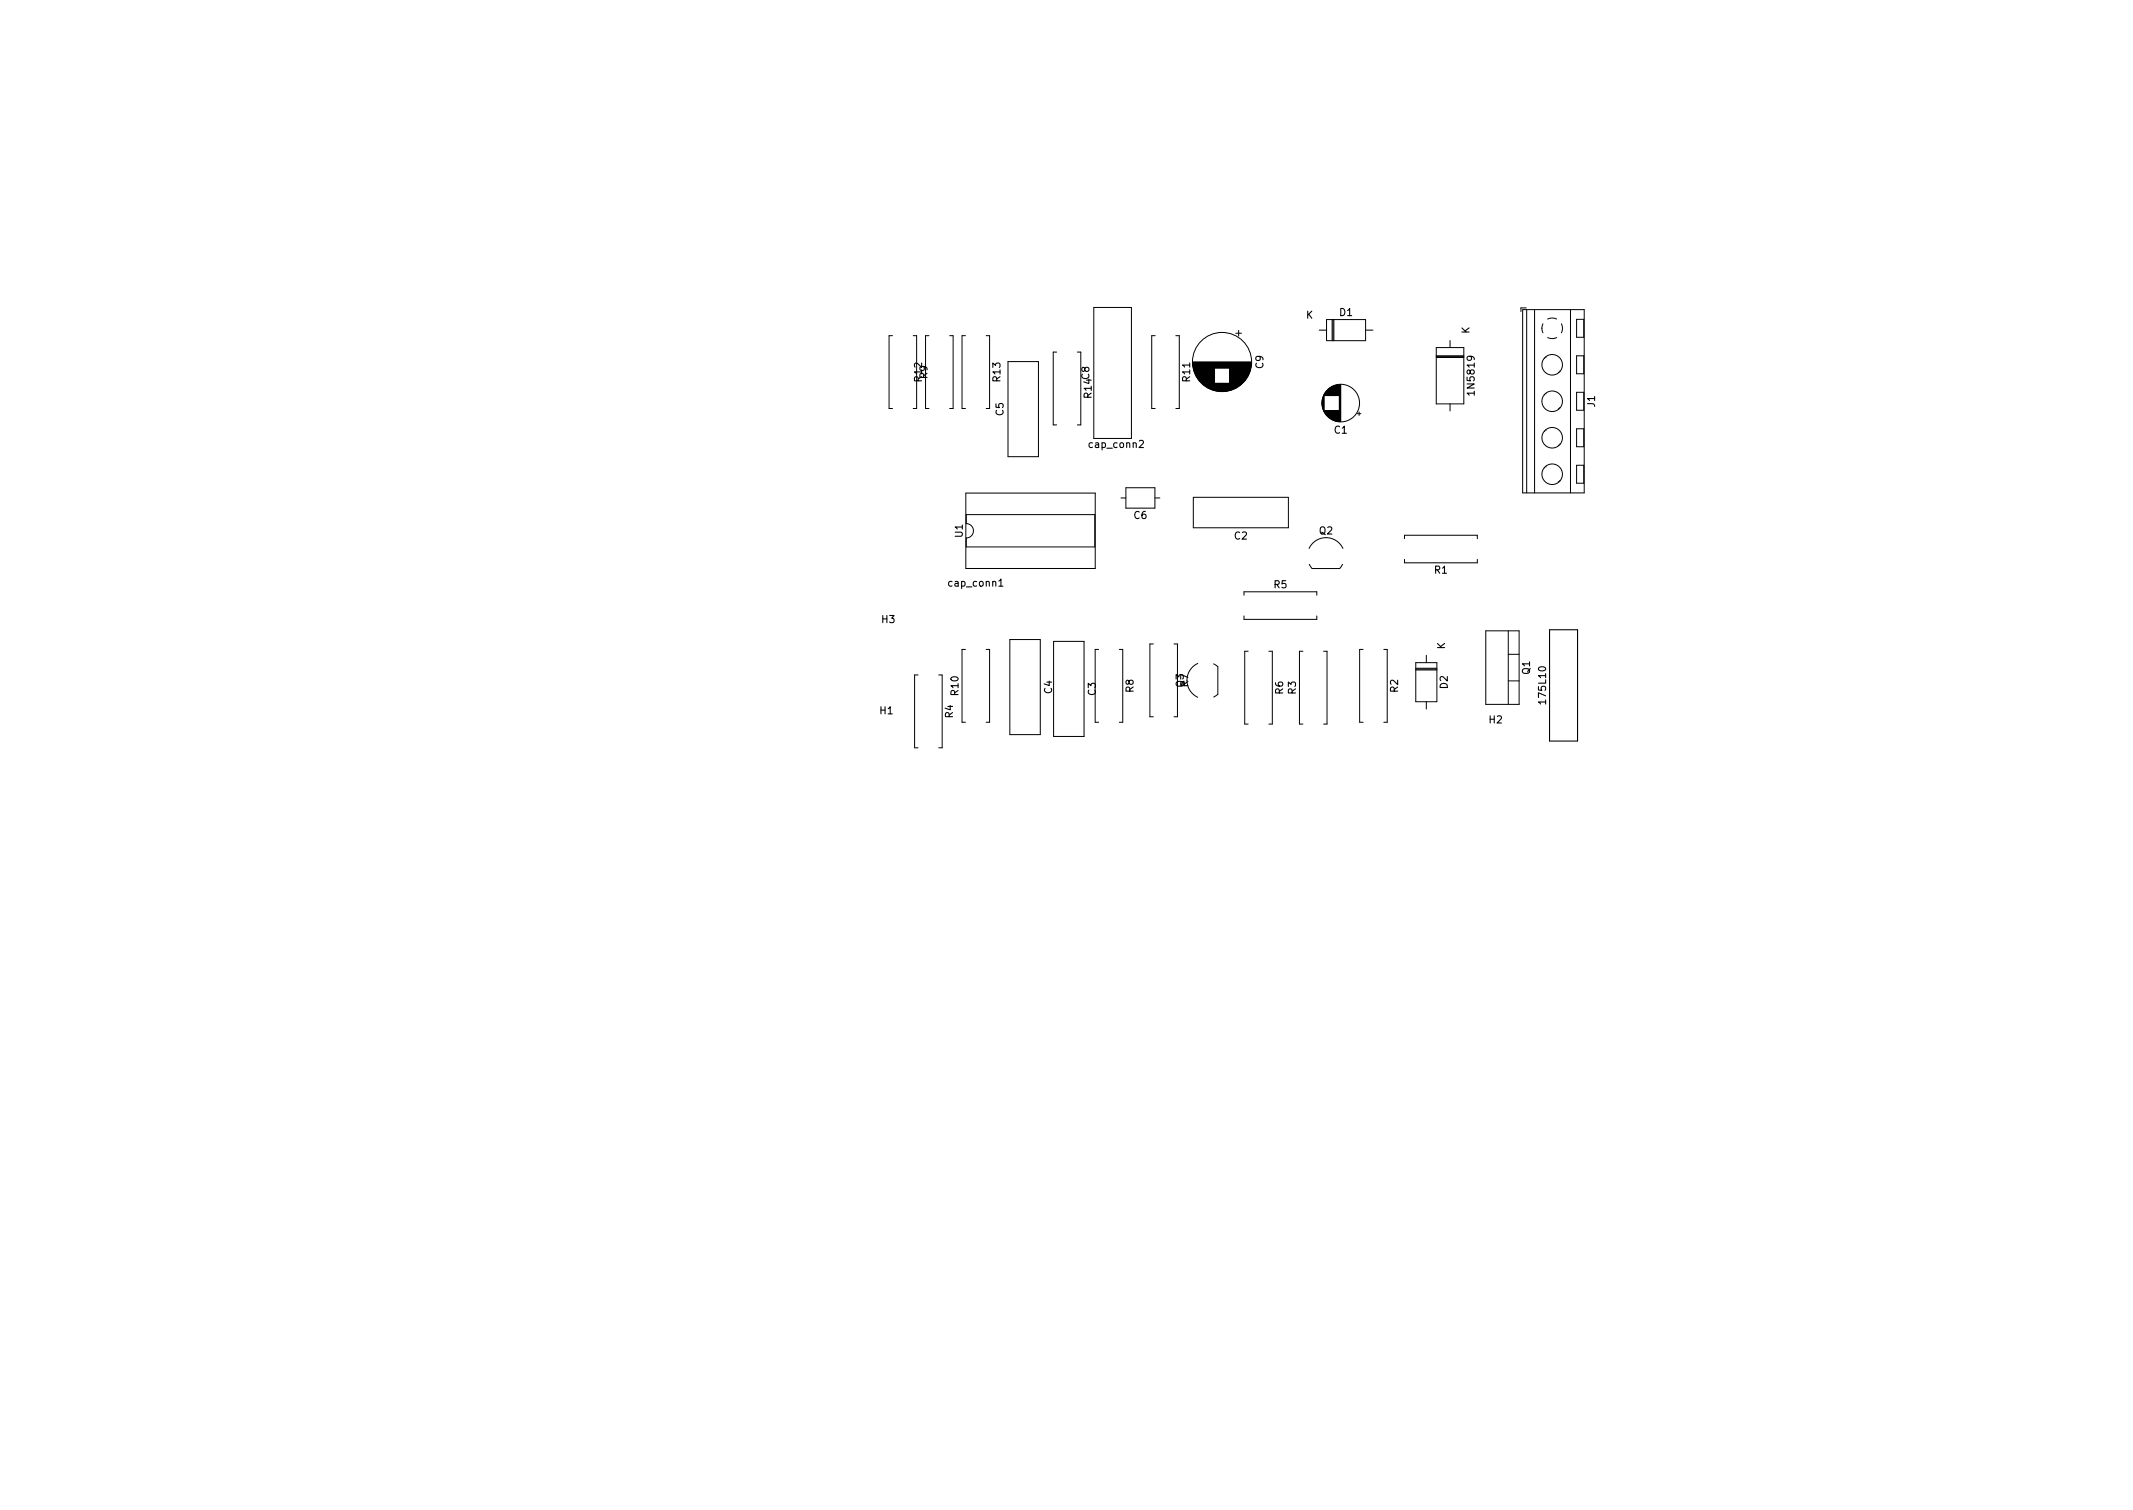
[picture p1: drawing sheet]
<svg xmlns="http://www.w3.org/2000/svg" width="297mm" height="210mm" viewBox="0 0 297 210" stroke-linecap="round" stroke-linejoin="round" font-family="sans-serif">
<defs><g id="words">
<g font-size="1.4">
<text x="181.9" y="44.4">K</text>
<text x="186.6" y="44">D1</text>
<text x="204.6" y="46.5" transform="rotate(-90 204.6 46.5)">K</text>
<text x="128.4" y="53.1" transform="rotate(-90 128.4 53.1)">R12</text>
<text x="129.2" y="52.7" transform="rotate(-90 129.2 52.7)">R9</text>
<text x="139.3" y="53.1" transform="rotate(-90 139.3 53.1)">R13</text>
<text x="165.7" y="53.1" transform="rotate(-90 165.7 53.1)">R11</text>
<text x="175.9" y="51.3" transform="rotate(-90 175.9 51.3)">C9</text>
<text x="139.7" y="57.9" transform="rotate(-90 139.7 57.9)">C5</text>
<text x="152" y="55.4" transform="rotate(-90 152 55.4)">R14C8</text>
<text x="205.4" y="54.8" transform="rotate(-90 205.4 54.8)">1N5819</text>
<text x="222.1" y="56.6" transform="rotate(-90 222.1 56.6)">J1</text>
<text x="151.8" y="62.4">cap_conn2</text>
<text x="185.8" y="60.4">C1</text>
<text x="134.1" y="74.8" transform="rotate(-90 134.1 74.8)">U1</text>
<text x="157.9" y="72.3">C6</text>
<text x="171.9" y="75.1">C2</text>
<text x="183.7" y="74.4">Q2</text>
<text x="132.3" y="81.7">cap_conn1</text>
<text x="177.4" y="81.9">R5</text>
<text x="199.8" y="79.9">R1</text>
<text x="122.8" y="86.7">H3</text>
<text x="164.8" y="95.7" transform="rotate(-90 164.8 95.7)">Q3</text>
<text x="165.5" y="95.6" transform="rotate(-90 165.5 95.6)">R7</text>
<text x="201.2" y="90.4" transform="rotate(-90 201.2 90.4)">K</text>
<text x="201.6" y="95.9" transform="rotate(-90 201.6 95.9)">D2</text>
<text x="213.1" y="93.9" transform="rotate(-90 213.1 93.9)">Q1</text>
<text x="122.6" y="99.4">H1</text>
<text x="132.7" y="99.9" transform="rotate(-90 132.7 99.9)">R4</text>
<text x="133.5" y="96.8" transform="rotate(-90 133.5 96.8)">R10</text>
<text x="146.5" y="96.6" transform="rotate(-90 146.5 96.6)">C4</text>
<text x="152.6" y="96.8" transform="rotate(-90 152.6 96.8)">C3</text>
<text x="157.9" y="96.4" transform="rotate(-90 157.9 96.4)">R8</text>
<text x="178.7" y="96.6" transform="rotate(-90 178.7 96.6)">R6</text>
<text x="180.5" y="96.6" transform="rotate(-90 180.5 96.6)">R3</text>
<text x="194.7" y="96.4" transform="rotate(-90 194.7 96.4)">R2</text>
<text x="207.4" y="100.7">H2</text>
<text x="215.3" y="97.8" transform="rotate(-90 215.3 97.8)">175L10</text>
</g>
</g></defs>
<g fill="none" stroke="#000" stroke-width=".14">
<path d="M124.3 46.7h-.5v10.2h.5M127.2 46.7h.4v10.2h-.4M129.4 46.7h-.5v10.2h.5M132.2 46.7h.5v10.2h-.5M134.5 46.7h-.5v10.2h.5M137.3 46.7h.5v10.2h-.5M140.4 50.4h4.2v13.2h-4.2zM147.2 49h-.5v10.2h.5M150 49h.5v10.2h-.5M152.3 42.8h5.3v18.3h-5.3zM160.9 46.7h-.5v10.2h.5M163.7 46.7h.5v10.2h-.5"/>
<path d="M166.1 50.4h8.2M166.1 50.5h8.2M166.1 50.6h8.2M166.1 50.7h8.2M166.1 50.7h8.1M166.1 50.8h8.1M166.1 50.9h8.1M166.1 51h8.1M166.2 51h8M166.2 51.1h8M166.2 51.2h8M166.2 51.3h2.9"/>
<path d="M166.2 51.4h2.9M166.2 51.5h2.9M166.3 51.5h2.8M166.3 51.6h2.8M166.3 51.7h2.8M166.3 51.8h2.8M166.4 51.8h2.7M166.4 51.9h2.7M166.4 52h2.7M166.5 52.1h2.6M166.5 52.2h2.6M166.6 52.3h2.5"/>
<path d="M166.6 52.4h2.5M166.7 52.5h2.4M166.7 52.6h2.4M166.8 52.6h2.3M166.8 52.7h2.3M166.8 52.8h2.3M166.9 52.8h2.2M166.9 52.9h2.2M167 52.9h2.1M167 53h2.1M167.1 53h2M167.1 53.1h2"/>
<path d="M167.2 53.2h1.9M167.3 53.3h1.8M167.4 53.4h5.6M167.4 53.4h5.5M167.5 53.5h5.4M167.5 53.5h5.3M167.6 53.6h5.2M167.6 53.6h5.1M167.7 53.6h5M167.7 53.7h4.9M167.8 53.7h4.8M167.8 53.8h4.7"/>
<path d="M167.9 53.8h4.6M168 53.8h4.4M168 53.9h4.3M168.1 53.9h4.2M168.1 54h4.1M168.2 54h3.9M168.3 54h3.8M168.4 54.1h3.6M168.4 54.1h3.5M168.5 54.2h3.3M168.6 54.2h3.1M168.7 54.2h2.9"/>
<path d="M168.8 54.3h2.7M169 54.3h2.4M169.1 54.4h2.2M169.2 54.4h1.9M169.4 54.4h1.5M169.6 54.5h1.1M171.2 51.3h3M171.2 51.4h2.9M171.2 51.5h2.9M171.2 51.6h2.9M171.2 51.7h2.9M171.2 51.7h2.8"/>
<path d="M171.2 51.8h2.8M171.2 51.9h2.8M171.2 52h2.8M171.2 52h2.7M171.2 52.1h2.7M171.2 52.2h2.7M171.2 52.2h2.6M171.2 52.3h2.6M171.2 52.4h2.6M171.2 52.4h2.5M171.2 52.5h2.5M171.2 52.6h2.4"/>
<path d="M171.2 52.7h2.4M171.2 52.7h2.3M171.2 52.8h2.3M171.2 52.9h2.2M171.2 53h2.2M171.2 53h2.1M171.2 53.1h2.1M171.2 53.1h2M171.2 53.2h2M171.2 53.2h1.9M171.2 53.3h1.9M171.2 53.3h1.8"/>
<path d="M172.1 46.4h.8M172.5 46v.8M183.7 46h1M184.1 55.8v.6M184.1 55.6v1M184.2 55.5v1.3M184.2 55.3v1.6M184.3 55.2v1.8M184.3 55.1v2M184.3 55v2.2M184.4 55v2.3M184.4 54.9v.2"/>
<path d="M184.4 57.2v.2M184.5 54.8v.3M184.5 57.2v.2M184.5 54.7v.4M184.5 57.2v.3M184.5 57.2v.4M184.6 54.6v.5M184.6 57.2v.4M184.6 57.2v.5M184.7 54.5v.6M184.7 57.2v.5M184.7 57.2v.6"/>
<path d="M184.7 44.5h5.5v2.9h-5.5zM184.7 54.4v.7M184.8 54.4v.7M184.8 57.2v.7M184.8 54.3v.8M184.9 54.3v.8M184.9 57.2v.8M184.9 54.2v.9M185 54.2v.9M185 57.2v.9M185.1 54.1v1M185.1 57.2v.9"/>
<path d="M185.1 57.2v1M185.2 54v1.1M185.2 57.2v1M185.2 57.2v1.1M185.3 54v1.1M185.3 57.2v1.1M185.3 53.9v1.2M185.4 53.9v1.2M185.4 57.2v1.2M185.5 53.9v1.2M185.5 57.2v1.2M185.5 53.8v1.3"/>
<path d="M185.5 44.5v2.9M185.6 53.8v1.3M185.6 57.2v1.3M185.6 44.5v2.9M185.7 53.8v1.3M185.7 57.2v1.3M185.7 53.7v1.4M185.8 44.5v2.9M185.8 53.7v1.4M185.8 57.2v1.3M185.8 57.2v1.4M185.9 53.7v1.4"/>
<path d="M185.9 57.2v1.4M186 53.6v1.5M186 57.2v1.4M186.1 53.6v1.5M186.1 57.2v1.4M186.2 53.6v1.5M186.2 57.2v1.5M186.3 53.6v1.5M186.3 57.2v1.5M186.4 53.6v1.5M186.4 57.2v1.5M186.5 53.6v1.5"/>
<path d="M186.5 57.2v1.5M186.5 53.6v5.1M186.6 53.6v5.1M186.6 53.5v5.2M186.7 53.5v5.2M189 57.6h.5M189.3 57.4v.5M190.2 46h1M200 48.4h3.8v7.8h-3.8zM200 49.7h3.8M200 49.8h3.8M200 49.5h3.8"/>
<path d="M201.9 47.4v1M201.9 56.2v1M212 43.1h8.6v25.5h-8.6zM212.5 42.9h-.7v.5M212.6 43.1v25.5M213.7 43.1v25.5M214.7 45.7l.2 .6M214.9 45.1l-.2 .6M215.1 49.9h.1M215.1 55h.1M215.2 49.7l.1 .1M215.2 54.8l.1 .1"/>
<path d="M215.2 59.9h.1M215.5 44.4l.7-.1 .6 .1M216.8 47l-.7 .1-.6-.1M217 51.8l.1 .1M217 56.9l.1 .1M217.2 51.7h.1M217.2 56.7v.1M217.4 45.1l.2 .6-.2 .6M218.7 43.1v25.5M219.6 49.5h1v2.5h-1zM219.6 44.5h1v2.5h-1zM219.6 54.6h1v2.5h-1z"/>
<path d="M219.6 59.7h1v2.5h-1zM134.5 68.7h18v10.5h-18zM134.6 71.7h17.9v4.5h-17.9v-1.3a1 1 0 0 0 1-1 1 1 0 0 0-1-1zM156.1 69.3h.7M156.8 67.9h4v2.9h-4zM160.8 69.3h.7M166.2 69.2h13.2v4.3h-13.2zM182.3 76.4a2.6 2.6 0 0 1 2.4-1.5 2.6 2.6 0 0 1 2.3 1.5M187 78.6l-.4 .6h-3.9l-.4-.6M195.6 75v-.5h10.1v.5M195.6 77.9v.5h10.1v-.5M215.1 60v.1"/>
<path d="M215.1 65.1v.1M215.2 65h.1M217 62h.1M217 67.1h.1M217.2 61.8v.1M217.2 66.9h.1M219.6 64.8h1v2.5h-1zM127.8 94h-.4v10.1h.4M130.7 94h.5v10.1h-.5M134.5 90.4h-.5v10.2h.5M137.3 90.4h.5v10.2h-.5M140.6 89.1h4.3v13.2h-4.3z"/>
<path d="M146.7 89.3h4.3v13.2h-4.3zM153 90.4h-.5v10.2h.5M155.9 90.4h.5v10.2h-.5M160.6 89.7h-.5v10.1h.5M163.5 89.7h.5v10.1h-.5M166.8 92.4a2.6 2.6 0 0 0-1.5 2.3 2.6 2.6 0 0 0 1.5 2.4M169 92.4l.6 .4v3.9l-.6 .4M173.2 82.9v-.5h10.2v.5M173.2 85.8v.4h10.2v-.4M173.8 90.7h-.5v10.1h.5M176.7 90.7h.5v10.1h-.5M181.4 90.7h-.4v10.1h.4"/>
<path d="M184.3 90.7h.5v10.1h-.5M189.8 90.4h-.5v10.2h.5M192.7 90.4h.5v10.2h-.5M197.2 92.3h2.9v5.4h-2.9zM197.2 93.2h2.9M197.2 93.3h2.9M197.2 93.1h2.9M198.6 91.3v1M198.6 97.7v1M206.9 87.8h4.6v10.3h-4.6zM210 87.8v10.3M210 91.1h1.5"/>
<path d="M210 94.8h1.5"/>
<circle cx="170.2" cy="50.4" r="4.1"/>
<circle cx="186.7" cy="56.1" r="2.62"/>
<circle cx="216.2" cy="55.9" r="1.43"/>
<circle cx="216.2" cy="50.8" r="1.43"/>
<circle cx="216.2" cy="66" r="1.43"/>
<circle cx="216.2" cy="61" r="1.43"/>
</g>
<path d="M215.8 87.7h3.9v15.5h-3.9z" fill="none" stroke="#000" stroke-width=".15"/>
<use href="#words"/>
</svg>
